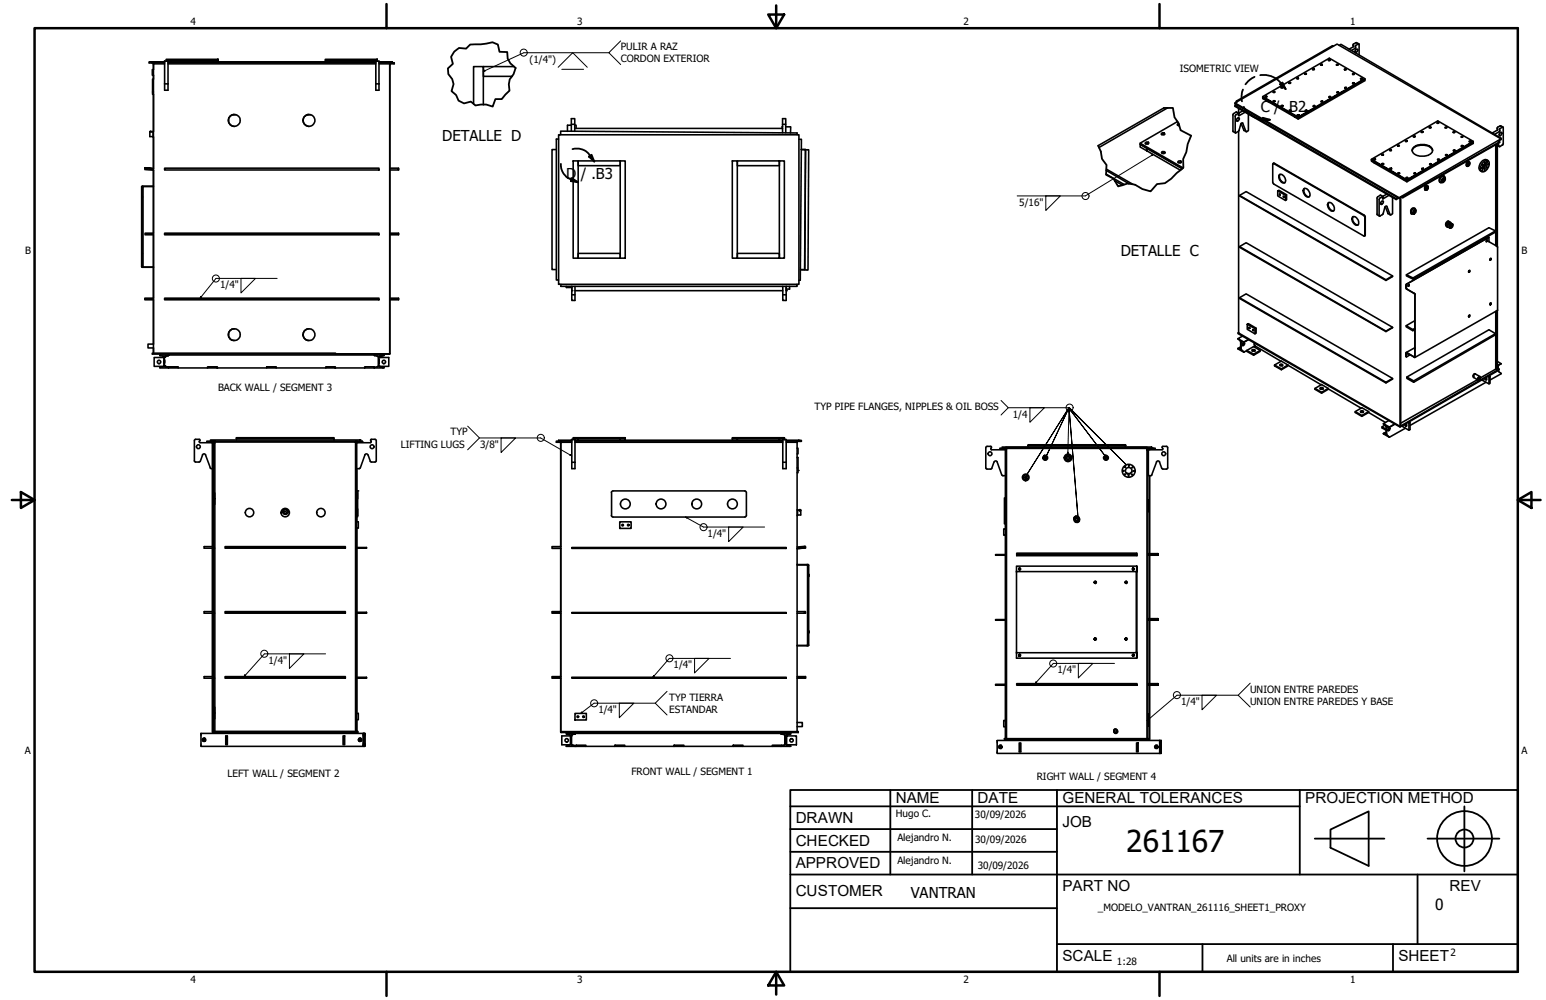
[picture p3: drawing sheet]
<svg xmlns="http://www.w3.org/2000/svg" width="432mm" height="279mm" viewBox="0 0 432 279" stroke-linecap="round" stroke-linejoin="round" font-family="sans-serif">
<defs><g id="words">
<text font-size="8.4" x="314.6" y="238.1">261167</text>
<g font-size="4.3">
<text x="250.2" y="224.2">NAME</text>
<text x="273" y="224.2">DATE</text>
<text x="296.7" y="224.3">GENERAL TOLERANCES</text>
<text x="364.6" y="224.3">PROJECTION METHOD</text>
<text x="222.2" y="229.9">DRAWN</text>
<text x="296.7" y="230.9">JOB</text>
<text x="222.2" y="236.3">CHECKED</text>
<text x="222.2" y="242.6">APPROVED</text>
<text x="222.2" y="250.3">CUSTOMER</text>
<text x="296.7" y="249">PART NO</text>
<text x="404.8" y="248.9">REV</text>
<text x="400.9" y="254.1">0</text>
<text x="296.7" y="268.4">SCALE</text>
<text x="390.6" y="268.4">SHEET</text>
</g>
<g font-size="4.2">
<text x="352.1" y="31.2">C / .B2</text>
<text x="123.5" y="39.3">DETALLE D</text>
<text x="158.1" y="50">D</text>
<text x="162.2" y="50">/ .B3</text>
<text x="313.1" y="71.4">DETALLE C</text>
<text x="254.4" y="250.8">VANTRAN</text>
</g>
<g font-size="2.8">
<text x="53.2" y="6.9">4</text>
<text x="161.2" y="6.9">3</text>
<text x="269.1" y="6.9">2</text>
<text x="377.1" y="6.9">1</text>
<text x="147.9" y="17.5">(1/4&quot;)</text>
<text x="173.4" y="14">PULIR A RAZ</text>
<text x="173.4" y="17.4">CORDON EXTERIOR</text>
<text x="329.5" y="20.1">ISOMETRIC VIEW</text>
<text x="284.7" y="57.5">5/16&quot;</text>
<text x="7" y="70.9">B</text>
<text x="424.9" y="70.9">B</text>
<text x="61.5" y="80.6">1/4&quot;</text>
<text x="60.9" y="109.3">BACK WALL / SEGMENT 3</text>
<text x="227.5" y="114.7">TYP PIPE FLANGES, NIPPLES &amp; OIL BOSS</text>
<text x="282.9" y="116.6">1/4</text>
<text x="112" y="125">LIFTING LUGS</text>
<text x="125.9" y="121.7">TYP</text>
<text x="134.1" y="125.1">3/8&quot;</text>
<text x="197.6" y="150">1/4&quot;</text>
<text x="75" y="185.4">1/4&quot;</text>
<text x="188.1" y="186.7">1/4&quot;</text>
<text x="295.3" y="188.1">1/4&quot;</text>
<text x="186.9" y="195.8">TYP TIERRA</text>
<text x="329.9" y="197">1/4&quot;</text>
<text x="349.2" y="193.5">UNION ENTRE PAREDES</text>
<text x="349.2" y="196.9">UNION ENTRE PAREDES Y BASE</text>
<text x="167.1" y="199.2">1/4&quot;</text>
<text x="186.9" y="199.1">ESTANDAR</text>
<text x="6.9" y="210.6">A</text>
<text x="424.9" y="210.6">A</text>
<text x="63.6" y="217.2">LEFT WALL / SEGMENT 2</text>
<text x="176.3" y="216.5">FRONT WALL / SEGMENT 1</text>
<text x="289.6" y="218.1">RIGHT WALL / SEGMENT 4</text>
<text x="250.2" y="228.3">Hugo C.</text>
<text x="272.3" y="228.4">30/09/2026</text>
<text x="250.6" y="234.9">Alejandro N.</text>
<text x="272.4" y="235.6">30/09/2026</text>
<text x="250.6" y="241.5">Alejandro N.</text>
<text x="273.1" y="242.8">30/09/2026</text>
<text x="306.6" y="254.4">_MODELO_VANTRAN_261116_SHEET1_PROXY</text>
<text x="312" y="269.7">1:28</text>
<text x="342.6" y="268.7">All units are in inches</text>
<text x="405.1" y="267.1">2</text>
<text x="53.2" y="274.6">4</text>
<text x="161.2" y="274.6">3</text>
<text x="269.1" y="274.6">2</text>
<text x="377.1" y="274.6">1</text>
</g>
</g></defs>
<!-- layer: Visible (ANSI) -->
<g fill="none" stroke="#000" stroke-width=".44">
<path d="M42.3 17.3h-.6v.3h1.2v1.8h-.4v1.6h.4M42.9 17.8v80.9M42.9 17.5v.3M42.9 17.5h3.1M42.9 17.8h3.1M46 17.1l-.1 .2h-3.6v.2h.6M46 17.1h.9v6.3M46 17.1v6.3M46.9 17.3h58.1M46.9 17.5h58.1M46.9 17.8h58.1M60.9 16.6h-14.5v.2h14.5v-.2v.2h-1.3v.5v-.5h-11.8v.5v-.5h-1.4v.3"/>
<path d="M60.9 16.8v.5v-.5M105.3 16.6h-14.4v.2h14.4v-.2v.5v-.3h-1.3v.5v-.5h-11.8v.5v-.5h-1.3v.5M105.9 17.3h3.6v.2v-.2M105.9 17.8h2.9M105.9 17.5h2.9v.3M108.8 17.8v81.1v-81.4h1.3v.3h-1.2M108.9 17.6h.1M110.1 17.5v.3M143.6 18.6h-8.6v2.7h8M366.6 19.4h.4M366.6 19.2h.4l.1 .2-.4 .1zM368.8 18l.3-.1 .2 .2-.4 .1z"/>
<path d="M368.9 18.2h.4M371 16.9h.5M372.4 12.9l-.2-.1-26.9 15.5M373.3 18l.5 .1-.5 .1zM373.3 18.2h.4M374 12.7l.5-.3 44.7 26.2M375.5 19.5h.4M375.5 19.3l.5 .1-.3 .2zM377.4 14.1l1.2-.6v-.8l.9-.4 .1 3.1M378.7 13.9a.34 .34 0 0 1 .5 0 .34 .34 0 0 1-.2 .5 .36 .36 0 0 1-.6 .2 .36 .36 0 0 1 .2-.6zM379.5 12.3l-.8-.4-.7 .5-.1 .7-1.1 .6M41.9 36.8h.3"/>
<path d="M41.9 36.8h.1M42.2 36.8h.1M42.6 25.7v.7h.3M42.7 36.8h-.9v1.4h.9M42.9 22.1h-.3v3.6h.3M42.9 36.7v1.6M46 23.4v1.8h.9v-1.8M46 23.4h.9M65 32.1h.8M65.5 32a1.65 1.65 0 0 0-1.7 1.7 1.65 1.65 0 0 0 1.7 1.6M85.9 32.1h.8M86.3 32a1.65 1.65 0 0 0-1.7 1.7 1.65 1.65 0 0 0 1.7 1.6"/>
<path d="M105 23.4v1.8h.9v-1.8M105 23.4v-6.3h.9v6.3M105 23.4h.9M132.3 29v-10.4h2.7v10.6M156 38.9h-.6v39.3h.6M156 37.7h67.1v41.7h-67.1zM156.6 37.7v-1.1l66 .5v.6M159.6 36.7v-3.6h.9v3.6M159.6 34.7h.9M159.6 35h-1.1v1.7M160.5 35h.4v.9M160.5 35.9h58.1"/>
<path d="M218.6 37.1v-4h.9v4M218.6 35.4l-.2 .5M218.6 34.7h.9M219.5 35.4h1.4l-.1 1.7M223.1 38.9h.7l-.3 39.4h-.4M319.8 39.9l.4-.2 .4 .1a.33 .33 0 0 1 .1 .4 .33 .33 0 0 1-.5 .1zM324.4 37.3l.3-.2a.36 .36 0 0 1 .5 0 .36 .36 0 0 1 0 .5 .36 .36 0 0 1-.5 .1l-.3-.2zM324.4 37.6h.8M325.1 30.2l-18.4 10.5M326.1 30.2l-19.1 11M328.9 34l-10.4 6v.3l11.7 6.8-9.8-5.6v.7l9.3 5.4M329.2 34.5l-.4 .4 .6 .2"/>
<path d="M329.3 34.9l-.4 .1M344.9 29.5l45.1 26M344.9 28.8l45.9 26.4M345.4 29.3l-.5 .2v.2l45.1 26.1 .6-.4M345.6 28.4l-.3-.1 .1 .2M345.6 33a.34 .34 0 0 1 .6 .1 .34 .34 0 0 1-.3 .5 .35 .35 0 0 1-.5 .2 .35 .35 0 0 1 0-.6zM345.9 30.3v1.3l1.2-.6M345.9 36.6v56.3M346 31.7l-.8-.4-.8 .6v4.8l.7 .4M346.6 34.5l.8 1.9 .6 .4M347.7 31.4l-1.6 .9h-.2l.1-.6-1 .6 .1 4.8 1-.6 .5-1.9 .2-.2h.3l.9 2.3 .1 .1 .6-.3v-4.6M352.7 27.2l.9 .5v.4l-.9-.5z"/>
<path d="M353.4 27.1h.4M353.6 27.7l8 4.7v.3l-8-4.6zM355.6 25.8h.4M355.6 25.7l.4-.1v.2h-.3zM355.7 28.4h.3M357.8 24.4l.1-.1a.21 .21 0 0 1 .3 0 .21 .21 0 0 1 0 .3 .21 .21 0 0 1-.3 0zM357.8 24.5h.4M357.9 29.7h.4M360 23.1l.5 .1-.5 .1zM360 23.2h.4M360.2 31h.4M361.6 32.4l1 .5v.4l-1-.6z"/>
<path d="M362.2 21.8a.23 .23 0 0 1 .4-.1 .23 .23 0 0 1 0 .4 .23 .23 0 0 1-.4-.1zM362.3 22h.3M362.3 32.1h.5v.2h-.3zM362.4 32.3h.4M364.4 20.7h.4M364.6 31h.4M366.8 29.7h.4M369 28.4h.4M371.2 27.1v-.1a.23 .23 0 0 1 .4-.1 .23 .23 0 0 1 0 .4 .23 .23 0 0 1-.4-.1zM371.2 27.2h.4M373.4 25.9h.4M375.6 24.6h.4"/>
<path d="M377.8 20.6h.3l.1 .2h-.4zM377.8 23.4h.4M377.8 20.8h.4M380 22.1h.4M380.1 21.8l.4 .2-.5 .1zM381.2 22.2v-.2l-9.9-5.7-18.6 10.7M381.2 22l-18.6 10.7v.2l18.6-10.7M381.2 22.2l-18.6 10.7-9.9-5.7v-.2l9.9 5.7M381.2 22.2v.3l-18.6 10.8M392.6 39.5h.3M392.6 39.3h.3l.1 .2-.4 .1zM394.8 38.2h.4"/>
<path d="M397 37h.4M397 36.8l.4 .1-.3 .1zM399.2 35.6l.3-.2 .2 .2-.4 .2zM399.2 35.7h.4M401.4 34.4h.4M403.6 35.6h.5l-.4 .2zM403.7 35.7h.4M405.9 37h.4M408.1 38.3h.4M408.1 38.2a.23 .23 0 0 1 .4-.2 .23 .23 0 0 1 0 .4 .23 .23 0 0 1-.4-.1zM410.3 39.4h.4l.1 .2h-.4zM410.4 39.6h.4"/>
<path d="M411.5 39.5l-18.6 10.7v.2l18.6-10.7v-.2l-9.9-5.7-18.6 10.7M417.4 37.5l1.4-.7v-.9l1-.4 .1 4.7-.2 .3-.9 .5-.4-.9M418.4 39.3l.4 .5-27 15.4M418.5 39.4l.7-.4v-.2l-45.8-26.5-28.5 16.5v.2l45.9 26.4M418.8 39.6l-27 15.4M419 37a.39 .39 0 0 1 .5 .3 .39 .39 0 0 1-.3 .5 .33 .33 0 0 1-.6 0 .33 .33 0 0 1 .2-.5zM419.1 38.7l.1 .1-28.4 16.4v.2l.7-.3 .3 .1v-.2l-.3-.1M419.8 35.5l-.7-.4-.8 .5v.7l-1.5 .8M39.7 54.7v.6zM39.8 54.7v.6zM40 52.1v22.5M40.5 46.9l2.4 .2-2.4-.2-.1 .5 2.5 .2"/>
<path d="M42.9 52.1h-3.2l.1 22.5M42.9 52l-3.3 .1v22.4l.2 .2M46 47h59.9v.5h-59.9zM108.9 47h2.4v.5h-2.4M111.3 47v.5M155.4 41.8h-1.2v33.5h1.2M160.1 45h1.4v27.1h-1.4zM161.5 45h11.7v1.3h-11.7zM173.2 45h1.4v27.1h-1.4zM204.5 45h1.4v27.1h-1.4zM205.9 45h11.8v1.3h-11.8zM217.7 45h1.4v27.1h-1.4z"/>
<path d="M225 41.8h.9l-.2 33.6-2.1-.1h1.2l.2-33.5h-1.2h1.2l-.3 33.5M308.9 48.6l5.1 3M309 47.2l7.4 4.3M309 47.6l6.3 3.7M311.3 50.5l2.2 1.3M318.5 40.3l1.9 1.2v.7l-1.9-1.1zM318.5 40l12 6.9M320 40.2h.7M324.4 42.5l.8-.1a.39 .39 0 0 1 0 .6 .39 .39 0 0 1-.6-.1zM324.5 42.8h.8M329 45.1a.44 .44 0 0 1 .6-.2 .44 .44 0 0 1 .2 .6h-.6l-.2-.1zM329.1 45.4h.8"/>
<path d="M346.2 54.6l40.9 23.6 1.8-1.1v.2l-1.8 1.1v-.2M355.5 45.7l25.5 14.6 .2 .3v5.2l-.3 .1-25.2-14.5-.2-.4zM355.6 45.7l.3-.1 25.2 14.5 .2 .4v5.3l-.2 .1M356.9 53.3l.3-.2 2.1 1.3-.3 .1zM356.9 53.3v1.4l2.1 1.3M357.3 48.8a1.33 1.33 0 0 1 1.7 1.4 .7 .7 0 0 1-.4 1 .7 .7 0 0 1-.9-.5 1.59 1.59 0 0 1-.4-1.9zM357.5 48.7a1.7 1.7 0 0 0 1.3 2.4M359.3 54.4v1.4l-.3 .2v-1.5M364 52.9a1.04 1.04 0 0 1 1.7 .8 .81 .81 0 0 1 .2 .8 .81 .81 0 0 1-.7 .6 1.96 1.96 0 0 1-1.2-2.2zM364.4 52.6a1.56 1.56 0 0 0 1.3 2.3M370.9 56.8a1.08 1.08 0 0 1 1.6 .7 .88 .88 0 0 1 .3 .9 .88 .88 0 0 1-.8 .6 1.82 1.82 0 0 1-1.1-2.2zM371.2 56.6a1.63 1.63 0 0 0 1.3 2.3"/>
<path d="M383 44.7l.9 .5v.4l-.9-.6zM383.7 44.6h.4M383.7 44.4h.4l.1 .2h-.4zM383.9 45.2l8.1 4.6v.4l-8.1-4.6zM385.7 56.5a.39 .39 0 0 1 .4-.4 .39 .39 0 0 1 .4 .4 .39 .39 0 0 1-.4 .4 .32 .32 0 0 1-.5 .1 .32 .32 0 0 1 .1-.5zM385.9 43.2l.1-.1a.21 .21 0 0 1 .3 0 .21 .21 0 0 1 0 .3 .21 .21 0 0 1-.3 0zM386 43.3h.3M386 45.9h.4M386.3 54.9l-.8-.4-.9 .7v4.7l.7 .4M386.9 57.7l.8 2 .6 .3M387.3 54.2l-1.1 .7M388 54.5l-1.7 1.1v-.7l-1 .6v4.9l1-.6 .5-1.9 .3-.3 .2 .1 .9 2.2 .2 .2 .5-.3v-4.7"/>
<path d="M388.2 47.1l.1-.1a.21 .21 0 0 1 .3 0 .21 .21 0 0 1 0 .3 .21 .21 0 0 1-.3-.1zM388.2 42h.4M388.2 41.8a.21 .21 0 0 1 .4 0 .21 .21 0 0 1 0 .3 .21 .21 0 0 1-.4 0zM388.2 47.2h.4M390.3 40.6l.5 .1-.4 .1zM390.4 55.2l-.4 .3v.3M390.4 40.8h.4M390.5 48.5h.4M390.5 48.3a.21 .21 0 0 1 .3-.1 .21 .21 0 0 1 0 .3 .21 .21 0 0 1-.3 0zM391 55.3v63.6M391.2 55.2v63.5M392.7 49.7l.2-.2 .3 .2-.4 .1z"/>
<path d="M392.7 49.8h.4M392.9 50.2l-9.9-5.7v.2l9.9 5.7-.9-.6v.4l.9 .6M392.9 50.4l18.6-10.7v.4l-18.6 10.7zM394.4 42.1a3.1 3.1 0 0 1 4-1.4 2.03 2.03 0 0 1 1.7 1.4M394.7 41.3a3.9 3.9 0 0 1 5.3 .2 1.69 1.69 0 0 1-1.9 2.1 2.85 2.85 0 0 1-3.7-1.6zM394.7 58.2h.1M394.8 58.2a.64 .64 0 0 0-.7 .9M394.8 58.8a.41 .41 0 0 1 .7-.1 .41 .41 0 0 1-.1 .7 .41 .41 0 0 1-.4 .4 .41 .41 0 0 1-.4-.4zM395 59a.22 .22 0 0 1 .2 .3 .22 .22 0 0 1-.4 .1zM395 48.5h.4M395.2 58.5l.2 .1a.52 .52 0 0 0-.6-.4 .52 .52 0 0 0-.5 .5 .54 .54 0 0 0-.2 .7 .54 .54 0 0 0 .6 .4l-.2-.2M395.2 58.2a.97 .97 0 0 0-1 .5 .97 .97 0 0 0 .1 1.1"/>
<path d="M397.1 47.2h.4M397.9 52.6h.1M398.3 51.9v.2M398.4 52.5a.32 .32 0 0 1 .5-.1 .32 .32 0 0 1-.1 .5 .29 .29 0 0 1-.5 .1 .29 .29 0 0 1 .1-.5zM398.5 51.9a.47 .47 0 0 0-.5 .2 .47 .47 0 0 0 0 .5M398.6 52.6v.2zM398.8 52a.7 .7 0 0 0-.7 .4 .7 .7 0 0 0 0 .7M398.9 52.4a.42 .42 0 0 0-.4-.4 .42 .42 0 0 0-.4 .5 .39 .39 0 0 0-.1 .5 .39 .39 0 0 0 .5 .1M399.3 45.8h.1a.23 .23 0 0 1 .3-.1 .23 .23 0 0 1 0 .4 .23 .23 0 0 1-.3-.1zM399.4 46h.3M401.6 44.7h.4M402.5 50.8l.3 .1"/>
<path d="M402.8 49.1l-.6 .4-.2 .7M402.9 49.8a.47 .47 0 0 1 .8-.1 .47 .47 0 0 1-.2 .8 .48 .48 0 0 1-.4 .5 .48 .48 0 0 1-.5-.5zM403 50l.2-.2a.4 .4 0 0 1 .2 .6 .4 .4 0 0 1-.6 .1zM403.3 49.5l.2 .1M403.4 49.2a1.18 1.18 0 0 0-1.3 1.7l.2 .1M403.5 49.7a.55 .55 0 0 0-.4-.6 .55 .55 0 0 0-.6 .4 .84 .84 0 0 0-.5 .8 .84 .84 0 0 0 .6 .8l.2-.1M403.8 43.4h.4M406 42.2h.3M406 42v-.1a.22 .22 0 0 1 .3 0 .22 .22 0 0 1 0 .3 .22 .22 0 0 1-.3 0zM408.1 40.8l.1-.1a.23 .23 0 0 1 .3-.1 .23 .23 0 0 1 0 .4 .23 .23 0 0 1-.3-.2zM408.2 40.9h.4M410 45.2v.1"/>
<path d="M410.1 45.7a.3 .3 0 0 1 .5 .1 .3 .3 0 0 1-.3 .4 .29 .29 0 0 1-.4-.1 .29 .29 0 0 1 .2-.4zM410.1 45.3h-.3l-.2 .5M410.1 46h.2zM410.4 45.3a.68 .68 0 0 0-.7 .3 .68 .68 0 0 0 .1 .8M410.5 45.7a.42 .42 0 0 0-.4-.5 .42 .42 0 0 0-.4 .6 .36 .36 0 0 0-.1 .5 .36 .36 0 0 0 .5 .1M413.7 46.9v.2zM414 47.5v.2zM414 45.9l.1 .1zM414.3 45.3a.86 .86 0 0 1 1-.5 .86 .86 0 0 1 .6 1 1.91 1.91 0 0 1-2.1 2.1 1.97 1.97 0 0 1 .5-2.6zM414.7 45.7a.56 .56 0 0 1 .7 .3 .56 .56 0 0 1-.2 .7 .57 .57 0 0 1-.5 .5 .57 .57 0 0 1-.6-.3v-.5zM414.7 47.4v.2zM414.7 45.2l.1 .1z"/>
<path d="M414.7 45.7l-.2 .5-.4 .5M414.9 45.6a1.26 1.26 0 0 1-.8 1.4M415 45.7l-.4 .8-.5 .4M415.4 46.7v.2zM415.4 45.2l.1-.1-.1 .2zM415.6 44.9l-.4-.3a2.04 2.04 0 0 0-1.8 3l.4 .3M415.6 45.8h.1v.2zM417.8 40.4v28.2M418 40.3v28.5M418.2 40.6l.6 .4M418.2 40.2v28.7M39.7 70.5v.6z"/>
<path d="M39.8 70.5v.6zM39.8 74.6h3.1M42.9 65.2h-2.4v.4h2.4M46 65.2h59.9v.4h-59.9zM108.9 65.2h2.4v.4h-2.4M111.3 65.2v.4M156.7 79.4v.6h65.9v-.6M161.5 70.8h11.7v1.3h-11.7zM205.9 70.8h11.8v1.3h-11.8zM346.2 68.9l40.9 23.6 1.8-1.1-1.8 1.1M377.8 60.6a1.5 1.5 0 0 1 1.6 2.1 1.01 1.01 0 0 1-1.6-.7l-.2-.5zM378 60.5a1.63 1.63 0 0 0 1.3 2.3"/>
<path d="M388.9 77.1l-40.9-23.6-1.8 1.1 40.9 23.8M392.7 79.4l.1 1.2 2.3 1.4 .1 .2v17.7l-2.3-1.3-.2 1.1 .2-1.2 2.3 1.3v-17.6l-2.4-1.4zM392.8 76.8l1.9 .9v.3l-1.9-.9zM392.8 76.8l23.1-13.2 1.8 .9-23 13.2M393.5 79.5l-.2 .4M404.5 61.8l.1 .1M404.7 62.6l.2 .2zM404.7 62.6v.1M404.7 62a.71 .71 0 0 0-.8 .1 .71 .71 0 0 0-.1 .8l.1 .1M404.8 62a.89 .89 0 0 0-.7 1.3l.3 .2M404.8 62l.3 .2M404.8 62.7h.1"/>
<path d="M404.9 62.6l.1 .3h-.3M405.2 62.9a.33 .33 0 0 1 .5 .2 .33 .33 0 0 1-.3 .4h-.3zM405.2 62.7a.41 .41 0 0 1 .6 0 .41 .41 0 0 1-.1 .7 .45 .45 0 0 1-.7 .4 .45 .45 0 0 1 0-.8zM405.3 62.4a.59 .59 0 0 0-.7-.2 .59 .59 0 0 0-.4 .7v.4l.4 .2M405.7 62.6l-.6-.4a.78 .78 0 0 0-.7 1.2l.6 .4M410.5 75.6l-.3 .4M415.4 67.1l-.3 .4M415.8 66.3l.1 1.2 2.4 1.5-.1 17.7M415.9 66.3l-23.2 13.1M416.2 72.3a.22 .22 0 0 1 .3 0 .22 .22 0 0 1-.1 .3 .22 .22 0 0 1-.3 0zM416.4 72.2l-.3 .4M417.7 64.5v.3l-23 13.2"/>
<path d="M42.9 96.1h-1.6v1.1h1.6M42.9 83.3h-2.5v.5h2.5M45.8 99.9h-2.7v2.5h2.6M45.9 99.8v2.4M46 83.3h59.9v.5h-59.9zM47.1 99.3l-1 .2-.2 .3M47.1 99.2v.1M47.1 99.3l-.9 .2-.2 .3M47.1 99.2h-2.5l.1 .2 .9 .1 .2 .3v2.4l-.3 .3-.8 .1-.1 .2 2.5-.1M65.5 91.9a1.62 1.62 0 0 0-1.7 1.6 1.62 1.62 0 0 0 1.7 1.6M86.3 91.9a1.62 1.62 0 0 0-1.7 1.6 1.62 1.62 0 0 0 1.7 1.6M93.7 98.7h-51.2v.2h66.2"/>
<path d="M93.7 98.9h15.1M104.5 99.3l1.2 .4v2.6l-1.1 .3-.1 .2h2.4M104.5 99.2l-57.4 .1M105.9 99.9h2.7v2.5h-2.6M106.9 99.3l-1 .4v2.6l1.4 .5v-.2l-1.1-.2M106.9 99.2v.1M107.3 99.2l-2.8 .1M107.3 99.3l-1 .2-.1 .4M107.3 99.2v.1M108.7 98.9h.1M108.9 83.3h2.4v.5h-2.4M111.3 83.3v.5"/>
<path d="M158.2 80v.3h1.5M159.7 82.4h.9M160.6 80v3.9h-.9v-3.9v1.2M160.6 81.2h58M218.6 80v3.9h1v-3.9v1.2M218.6 82.4h1M220.5 80v.8h-.9M345.8 94.6l.7 .8v2.1l-.7-.2M345.8 93l45.2 26.1M346 92.9l-.2 .3 45.2 26.1v-.2l27.7-16M346.2 83.2l40.9 23.6 1.8-1.1v.2l-1.8 1.1v-.2M346.5 96.9l-.7 .4"/>
<path d="M347 93.9l-1.2 .7 1.6 1M347.2 95.9a.34 .34 0 0 1 .4 .2 .34 .34 0 0 1-.3 .4h-.3zM347.4 95.8v.4l-.4 .3M347.4 95.6l-.8-.1v2.1l.8 .8-1.6-.9v-.2M347.4 95.6l1.3-.7zM348.4 90.6l.3-.2 2.1 1.3-.3 .1zM348.4 90.6v1.4l2.1 1.3M348.8 91.4l.2 .1v.3zM349.7 97.8a.51 .51 0 0 1 .8 .2 .47 .47 0 0 1-.5 .1 .47 .47 0 0 1-.3-.3zM349.8 98h.7M350.1 96.8l1.9 1.1v.3l-1.9 1.1M350.1 96.8l-2.7 1.6"/>
<path d="M350.3 95.8l.2 .8M350.5 96.6l-.4 .2M350.5 96.6l7.3 4.4M350.8 91.7v1.4l-.3 .2v-1.5M352 97.9l-1.9 1v.4l-1.9-1.1v-.3l1.9 1M388.9 91.4l-40.9-23.6-1.8 1.1v.2l40.9 23.5M392.7 91v.3l1.9 1.1 .6-.3M393.3 98.8l.1 .1M393.4 98.9h-.1M393.8 99.1l-1 .7M395.2 89.6l-2.5 1.4 1.9 1.1v.3M395.2 91.8l-.6 .3"/>
<path d="M395.2 97.2l-2.5 1.3M410.4 88a.23 .23 0 0 1 .1 .4 .23 .23 0 0 1-.4-.1zM410.5 88l-.3 .5M416.4 84.6v.4l-.3 .1M417.7 93.2v.3l-22.9 13.3M417.8 87v16.1l-4.4 2.5M418 86.9v16.4M418.2 86.7v16.4M418.2 86.7l-23 13.2M45.9 100.5v1zM45.9 102.2l.1 .2 1.1 .3M46 102.2l.2 .3 .9 .2"/>
<path d="M47.1 102.5h2.7v.3h-2.7zM49.8 102.8h8.2M58 102.5h2.7v.3h-2.7zM60.7 102.8h13.8M74.5 102.5h2.7v.3h-2.7zM77.2 102.8h13.8M91 102.5h2.7v.3h-2.7zM93.7 102.8h10.8M104.6 102.7v-.2h-2.7v.3M105.9 100.5v1zM356 102l1.9-1.1 1.8 1.1v.2l-1.8 1.1M357.4 101.9a.37 .37 0 0 1 .5-.2 .37 .37 0 0 1 .2 .5h-.4z"/>
<path d="M357.5 102.1h.7M357.9 103.1l-1.9-1.1v.2l1.9 1.1v-.2l1.8-1.1 9.3 5.5M367.3 108.5l1.8-1.1 1.9 1.1v.3l-1.9 1.1M368.7 108.6h.8M368.7 108.3h.1a.39 .39 0 0 1 .5-.1 .39 .39 0 0 1 .2 .4 .44 .44 0 0 1-.5 .2 .44 .44 0 0 1-.3-.5zM371 108.5l-1.9 1.1v.3l-1.8-1.1v-.3l1.8 1.1M371 108.6l9.2 5.4M378.5 115l1.9-1.1 1.9 1.1v.3l-1.9 1M380 114.9a.48 .48 0 0 1 .5-.2 .48 .48 0 0 1 .3 .4 .48 .48 0 0 1-.5 .2 .48 .48 0 0 1-.3-.4zM380 115.1h.7M382.3 115l-1.9 1.1v.2l-1.9-1v-.3l1.9 1.1M382.3 115.3l4.7 2.7"/>
<path d="M386 119.3l1.2 .7M386.4 118.4l.8 .8v2.1l-.8-.1 1.6 1M386.8 118.8l-.8 .5v.3l1.2 .6M387.9 119.6a.35 .35 0 0 1 .3 .4 .35 .35 0 0 1-.3 .3h-.3zM387.9 117.5l-1.5 .9 1.6 .9M388 119.4l-.7-.1v2.1l.7 .8M388 119.6v.5l-.3 .2M388 119.3v.1M388.9 105.7l-40.9-23.6-1.8 1.1v.2l40.9 23.6M389.6 118.4l-1.6 .9M389.6 118.5l-1.6 .9M392.6 119.6l-4.6 2.6"/>
<path d="M392.6 118.4l.3 .4M392.7 118.4a.35 .35 0 0 1 .3 .5 .35 .35 0 0 1-.5 .2 .35 .35 0 0 1-.2-.5M392.9 105.3l1.9 1.1v.4l-1.9-1.1zM392.9 105.3l23-13.2 1.8 1.1-22.9 13.2M393.5 118.2v2M393.6 117.9l.2 .1-.3 .2-.2-.2M393.8 118v2l-.3 .2-1.8-1.1v-.2M411.9 104.5h.1M412.1 104.5a.46 .46 0 0 0-.6 .1 .46 .46 0 0 0 0 .6M412.6 106.1l-21.4 12.1M413 105.3a.36 .36 0 0 1 .6 .2 .36 .36 0 0 1-.3 .5 .37 .37 0 0 1-.6 .2 .37 .37 0 0 1 .1-.7zM413 105.4l.1-.1a.38 .38 0 0 1 .3 .6 .38 .38 0 0 1-.6 .1z"/>
<path d="M413.4 105.2l-1.3-.7a.64 .64 0 0 0-.5 1l1.2 .7M414 106v.2l1.9 1.1M415 105.5l.2 .4M415 105.5a.32 .32 0 0 1 .3 .4 .32 .32 0 0 1-.5 .1l-.1-.3M415 106.8l-21.2 12.1M415.9 105l.3 .2h-.6M416.2 105.2v1.9l-.3 .2v-2M418.2 102.9l.5 .2v.3l-27.7 15.9M418.2 101l1 .6M418.5 103.5l.7 1-3 1.7M418.5 102.1v.9M419.2 101.6l-1 .6"/>
<path d="M54.6 122.7l1.2 .1v.3M54.6 129.1h1M54.6 122.7l-.3 .4v5.7l.3 .3M55.7 123.3l.1 .3M55.8 123.1l-.1 .2M55.9 123.7h3.4M57.4 127.1l1.3 3.6 .3 .2M57.4 127.1l-.2-.3-.6 .2-.7 1.9-.3 .2M58.8 123.3h-1v.2h1.3l.2 .2v80.9h.3v-80.9l-.5-.4M59.1 130.9h.2M59.5 123.3l.5 .2v80.8M59.6 123.7v7.2"/>
<path d="M59.8 137.7v3.3zM59.9 137.7v3.3zM60 123.3v.2l39.3 .1M60 123.3h39.3v.2M66 122.9v-.4h27.3v-.2h-27.3v.2h27.3v.4M99.3 123.3h1.2v-.4v.4h.7v.2h-1.4M99.3 123.6v81h.3v-81M99.4 123.3v.1zM99.6 123.6l3.9 .1M99.7 123.3l-.4 .4M99.7 123.6l-.1 .1M99.9 137.6v1.8"/>
<path d="M100.3 130.9h-.7v6.3h.3v7.2h-.3v1.4h.5v1.8h-.5v5.4h2.8v.2h-2.8v17.9h2.8v.2h-2.8v17.9h2.8v.3h-2.8v9.8h.5v1.8h-.5v3.2h.3M100.5 122.9h-41.7v.4h1.2M101.2 123.3v.2M101.9 127.1l-1.3 3.6-.3 .2M103.5 123.1l.2 .2M103.7 123.3l-.2 .3M103.7 122.7l1.2 .1 .2 .3-.1 5.8-1.4 .2-.9-2.1-.6-.2-.2 .3M103.7 122.7l-.2 .4M156 123.3h-.6v.3h4.3M156 123.3h3.7M156.6 123.3h.1M156.7 123.3v81.4h66.2"/>
<path d="M156.7 123.6l-.1 29.1M159.7 129.2v1.7h.9v-1.7M159.7 122.8h.9v6.4M159.7 122.8v6.4M159.7 122.8l-.1 .2M159.7 129.2h.9M159.7 123h-3.7v.3M160.6 123.6h58M160.6 123.3h58M160.6 123h58M170.8 137.7v6.3M171.2 137.2l-.4 .4"/>
<path d="M171.3 137.2h36.7l.5 .4M174.6 122.3v.3v-.3h-14.5v.3h14.5v.4v-.4h-1.4v.4v-.4h-11.7v.4v-.4h-1.4v.2M208.5 137.7v6.3M218.6 129.2v1.7h1v-1.7M218.6 129.2v-6.4h1v6.4M218.6 129.2h1M219.1 122.3v.3v-.3h-14.6v.3h14.6v.2v-.2h-1.4v.4v-.4h-11.8v.4v-.4h-1.4v.4M219.6 123.3h3v.3M219.6 123.6h3M219.6 123h3.5M222.6 130.7h.3v1.4h-.3M222.6 125.2h.3v1.6h-.3"/>
<path d="M222.6 123.6v80.8M222.6 127.8h.3v2.9M223.1 123.1v.2h-.5M223.1 123.1h.4v.2h-.9M223.5 123.1h.3v.2h-.3M275.3 125.1v5.6l.4 .4M275.7 124.7l-.4 .4M275.7 124.7h1.1l.1 .4M275.7 131.1h1M276.7 131.1l.3-.3 .6-1.7 .3-.3h.4l.2 .3 1.3 3.6 .3 .2M276.8 125.3l.2 .4h3.8M276.9 125.1l-.2 .2"/>
<path d="M279.9 125.2h-.6v.3h1.4M280.1 132.9h.7M280.7 125.5l.1 80.9M280.8 139.1h-.3v7.3h.3M281 125.3h39.4M281 125.3v.1M281 125.3v-.3h39.4v.3M281 125.4l-.3-.2 .4 .4v80.8M287.1 124.9v-.4h27.3v-.2h-27.3v.2h27.3v.4M291.8 127.3l-.3 .1 .4-.1M291.8 128h.2M297.8 128h.9"/>
<path d="M308.8 128h.2M308.9 127.3l-.4 .1 .4-.1M316.2 131.6a1.05 1.05 0 0 1-1.6 .5l.6 .2M320.4 125.5v-.3h1.8v.3h-1.3l-.3 .3v80.6M320.4 125.3v.2M320.4 125.5v80.9M320.4 125.2v.3M320.8 139.7v3.2zM320.9 125.2l-.5 .6M320.9 139.7v3.2zM321.1 132.9v21.8M321.4 125.5l-.3 .2"/>
<path d="M321.6 124.9v.3zM321.6 124.9h-41.7v.3h1.1M322.2 125.2h.4v.3h-.4M324.6 125.1l.1 .2M324.8 125.3l-.2 .4h-3.9v7.2h.8l.2-.2M324.8 124.7l-.2 .4M324.8 124.7h1l.3 .4M326.1 125.1v5.8l-.3 .2-1.2-.1-.8-2.1-.6-.1-1.5 3.9M387.2 120.7l-.8 .4M59.3 152.7h-2.3v.5h2.3M59.6 152.7v.5M62.9 152.7h33.6v.5h-33.6z"/>
<path d="M79 142.7a.79 .79 0 0 1 .9-.2 .79 .79 0 0 1 .5 .6M79.8 142.2a.73 .73 0 0 0-.8 .8 .73 .73 0 0 0 .8 .7M80 142.5l.1-.1 .2 .3M99.9 142.2v1.8M102.4 153v.2M156.6 153.2v17.7M156.7 152.7h-2.5v.5h2.5M159.7 153h59.9v.2h-59.9zM170.8 144l.4 .5M173.1 145.8h3.2v1.8h-3.2zM208.5 144l-.5 .5h-36.7M222.6 157.7l3.3 .2v22.4l-3.3 .1"/>
<path d="M222.6 157.9h3v22.4h-3M222.6 142.4v1.6M222.8 142.6h.5M223.3 142.5v.2h.3v-.2M223.3 142.4l.2 .2zM223.4 142.4l.1 .2M223.4 142.5l-.1 .1M223.6 142.6v1.3h-.8M224.7 152.7h.3v.4l-2.4 .2 2.2-.2-.1-.4-2.1 .1M224.8 153.1h.2M225.4 157.7l.3 .2v22.3l-.3 .2M280.8 147.8h-.4v1.7h.4"/>
<path d="M280.8 154.9h-2.7v.2h2.7M283.9 159.7v22.7M283.9 159.7l33.6-.1-.1 .3v-.2M284 155h33.5M284.8 158.8a.26 .26 0 0 1 .2 .4 .26 .26 0 0 1-.5 0 .26 .26 0 0 1 .2-.4l-.2 .2 .3 .3M300.1 144.5l.3-.2 .1 .2-.3 .2zM300.4 144.5a.79 .79 0 0 1 1.2 .7 .79 .79 0 0 1-1.1 .7 .79 .79 0 0 1-.3-1.2M300.7 144.2l-.7 .4v.5a.73 .73 0 0 1 .5-.9 .73 .73 0 0 1 .9 .5M316.5 158.8a.26 .26 0 0 1 .2 .4 .26 .26 0 0 1-.4 0 .26 .26 0 0 1 .2-.4l-.2 .2 .2 .3M317.5 154.6l.1 .7h-33.6v-.7h33.5l.1 .7M317.5 158.2h-33.6v1.5M317.5 158.2v1.4z"/>
<path d="M321.1 155.1v17.7M323.4 154.7h-2.7v.4h2.7v-.4v.4M59.3 170.9h-2.3v.4h2.3M59.6 170.9v.4M62.9 170.9h33.6v.4h-33.6zM102.4 171.1v.2M156.6 171.3v17.7M156.7 170.9h-2.5v.4h2.5M159.7 171.1h59.9v.2h-59.9zM222.6 170.9h2.4v.4h-.3M224.7 170.9v.4h-2.1M225.8 176.3v.5z"/>
<path d="M225.8 160.5v.5zM225.9 176.3v.5zM225.9 160.5v.5zM280.8 173.1h-2.7v.2h2.7M305.9 178.2a.29 .29 0 0 0-.2 .5 .29 .29 0 0 0 .5 0 .29 .29 0 0 0-.2-.5l-.4 .3 .3 .3M305.9 162.4a.29 .29 0 0 0-.2 .5 .29 .29 0 0 0 .5 0 .29 .29 0 0 0-.2-.5l-.4 .2 .3 .4M314.6 178.2a.27 .27 0 0 0-.3 .4 .27 .27 0 0 0 .4 .2 .27 .27 0 0 0 0-.5 .27 .27 0 0 0-.4 .2 .27 .27 0 0 0 .3 .3M314.6 162.4a.29 .29 0 0 0-.2 .5 .29 .29 0 0 0 .5 0 .29 .29 0 0 0-.3-.5l-.3 .2 .3 .4M321.1 173.3v17.7M323.4 172.8h-2.7v.5h2.7v-.5v.5M59.3 189h-2.3v.5h2.3M59.6 189v.5"/>
<path d="M59.8 197.5v3.4zM59.9 197.5v3.4zM62.9 189h33.6v.5h-33.6zM102.4 189.2v.3M156.6 189.5l.1 15.1M156.7 189h-2.5v.5h2.5M159.7 189.2h59.9v.3h-59.9zM160.6 199.3h3.2v1.9h-3.2zM222.6 189h2.4v.5h-2.4M225 189v.5M280.8 191.2h-2.7v.3h2.7M283.9 182.4l33.6 .1-.1-.3v.2"/>
<path d="M283.9 182.4v1.5h33.6v-1.4v1.4M284 191h33.6v.5h-33.6zM284.8 182.8a.26 .26 0 0 0-.2 .4 .26 .26 0 0 0 .4 0 .26 .26 0 0 0-.1-.4l-.4 .2 .3 .3M316.5 182.8a.26 .26 0 0 0-.1 .4 .26 .26 0 0 0 .4 0 .26 .26 0 0 0-.2-.4l-.3 .2 .2 .3M317.4 182.2v-22.3v22.3M320.8 199.5v3.3zM320.9 199.5v3.3zM321.1 191.5l-.1 15.1M323.4 191h-2.7v.5h2.7v-.5v.5M56.1 205h.1M57 206.2a.44 .44 0 0 0-.4 .5 .44 .44 0 0 0 .4 .4M57.1 206.3l-.1 .5 .2 .3-.2-.3z"/>
<path d="M59.6 204.3h39.7M63.1 205.6h.4v2.5h-.4zM95.8 205.6h.5v2.5h-.5zM99.9 204.3v.4l-40.5-.1M99.9 204.3v.4M100.6 206.2a.44 .44 0 0 0-.5 .5 .44 .44 0 0 0 .5 .4M100.6 206.4l-.1 .4 .3 .3-.3-.3 .3-.5zM101.5 205l-45.4-.1v3.6l45.4-.1M101.5 205h.1M101.9 205h.1M101.9 204.9v.1M101.9 205v.2"/>
<path d="M101.9 205.2v-.3h-.4v3.5M101.9 208.2v.3l-.4-.1M101.9 205.2v3M101.9 208.2v.3M156.7 204.6h.1M156.7 204.4h66.2M159.3 205.6h-2.4v2.5h2.4M159.5 206.2v1zM159.5 205.5v2.5l1.1 .3v.2M159.5 205.6l.1 2.5 1 .2 .1 .2M160.6 204.9h-2.4v.2l.9 .1 .2 .3v2.5l-.2 .2-.9 .1v.2h2.5M160.7 204.9l-.1 .2-1 .1-.1 .3"/>
<path d="M160.7 208.5h.2M160.9 208.2h2.7v.3h-2.7zM163.6 208.5h8.2M171.8 208.2h2.7v.3h-2.7zM174.5 208.5h13.8M188.3 208.2h2.7v.3h-2.7zM191 208.5h13.8M204.8 208.2h2.7v.3h-2.7zM207.5 208.5h10.6M218.1 204.9h-57.4l-.1 .2-.9 .1-.2 .3M218.4 208.3l-2.7-.1v.3M219.4 206.2v1z"/>
<path d="M219.7 205.6h2.7v2.5h-2.7zM219.7 205.6l.2-.4 .9-.1 .1-.2-1.5 .5v2.6l1.4 .3 .1 .2h-2.8M219.8 208.1l.2 .1M220.4 208.3l.1 .2M220.5 204.9h-2.4v.2l1 .1 .1 .2v2.6l-1.1 .3v.2M222.6 201.9h1.5v1.1h-1.5M222.9 204.4v.3v-.3M279.5 208.4l.2-.1-.3 .2 .3 .6-.3-.3zM279.5 208.2a.44 .44 0 0 0-.5 .5 .44 .44 0 0 0 .5 .4M280.5 206.4h40.5v.2h-40.5zM280.8 201.3h-.4v1.8h.4M284.7 207.6h.4v2.5h-.4z"/>
<path d="M311.6 203.7l-.3 .1-.2 .4 .3-.5 .6 .2M312 204.2l-.3 .4-.5-.3 .4 .3M317.4 207.6h.5v2.5h-.5zM323 208.2a.44 .44 0 0 0-.5 .5 .44 .44 0 0 0 .5 .4M323 208.4l.2-.1-.2 .2 .2 .6-.2-.2zM323.9 206.9h-45.4v3.6h45.8M323.9 206.9h.4M323.9 206.9v3.5M324.3 206.9v3.5M324.3 206.9h.1"/>
<circle cx="371.2" cy="16.8" r=".2"/>
<circle cx="65.5" cy="33.6" r="1.65"/>
<circle cx="86.3" cy="33.6" r="1.67"/>
<circle cx="353.6" cy="27" r=".16"/>
<circle cx="355.9" cy="28.2" r=".2"/>
<circle cx="358.1" cy="29.5" r=".2"/>
<circle cx="360.3" cy="30.9" r=".18"/>
<circle cx="364.6" cy="20.6" r=".2"/>
<circle cx="364.8" cy="30.9" r=".21"/>
<circle cx="367" cy="29.6" r=".2"/>
<circle cx="369.2" cy="28.3" r=".2"/>
<circle cx="373.6" cy="25.8" r=".2"/>
<circle cx="375.8" cy="24.5" r=".19"/>
<circle cx="378" cy="23.2" r=".22"/>
<circle cx="395" cy="38.1" r=".2"/>
<circle cx="401.6" cy="34.3" r=".2"/>
<circle cx="406.1" cy="36.9" r=".22"/>
<circle cx="357.5" cy="54.3" r=".15"/>
<circle cx="358.5" cy="55" r=".13"/>
<circle cx="386.2" cy="45.8" r=".23"/>
<circle cx="395.1" cy="48.4" r=".2"/>
<circle cx="397.3" cy="47.1" r=".2"/>
<circle cx="401.8" cy="44.6" r=".2"/>
<circle cx="403.9" cy="43.3" r=".21"/>
<circle cx="393.4" cy="79.8" r=".19"/>
<circle cx="404.8" cy="62.7" r=".14"/>
<circle cx="410.4" cy="75.8" r=".21"/>
<circle cx="415.2" cy="67.3" r=".21"/>
<circle cx="65.5" cy="93.5" r="1.65"/>
<circle cx="86.3" cy="93.5" r="1.67"/>
<circle cx="350" cy="92.3" r=".13"/>
<circle cx="416.3" cy="84.9" r=".23"/>
<circle cx="44.4" cy="101.1" r=".48"/>
<circle cx="107.2" cy="101.1" r=".48"/>
<circle cx="55.4" cy="124.8" r=".54"/>
<circle cx="103.9" cy="124.8" r=".54"/>
<circle cx="276.5" cy="126.8" r=".54"/>
<circle cx="286.5" cy="133.4" r=".29"/>
<circle cx="286.5" cy="133.4" r=".67"/>
<circle cx="286.5" cy="133.4" r=".92"/>
<circle cx="291.9" cy="127.9" r=".1"/>
<circle cx="291.9" cy="127.9" r=".67"/>
<circle cx="291.9" cy="127.9" r=".48"/>
<circle cx="298.3" cy="127.9" r=".79"/>
<circle cx="298.3" cy="127.9" r=".48"/>
<circle cx="298.3" cy="127.9" r="1.05"/>
<circle cx="308.9" cy="127.9" r=".1"/>
<circle cx="308.9" cy="127.9" r=".67"/>
<circle cx="308.9" cy="127.9" r=".48"/>
<circle cx="313.8" cy="131.5" r=".1"/>
<circle cx="314.2" cy="132.6" r=".1"/>
<circle cx="314.3" cy="130.5" r=".1"/>
<circle cx="315.2" cy="131.5" r="1.81"/>
<circle cx="315.2" cy="133" r=".1"/>
<circle cx="315.2" cy="131.5" r=".92"/>
<circle cx="315.3" cy="130.1" r=".1"/>
<circle cx="316.3" cy="132.6" r=".1"/>
<circle cx="316.3" cy="130.6" r=".1"/>
<circle cx="316.7" cy="131.6" r=".1"/>
<circle cx="325" cy="126.8" r=".54"/>
<circle cx="69.7" cy="143.2" r="1.17"/>
<circle cx="79.7" cy="143.2" r=".35"/>
<circle cx="79.7" cy="143.2" r="1.17"/>
<circle cx="79.7" cy="143" r=".74"/>
<circle cx="89.6" cy="143.2" r="1.17"/>
<circle cx="173.9" cy="146.7" r=".22"/>
<circle cx="174.7" cy="140.8" r="1.37"/>
<circle cx="175.5" cy="146.7" r=".22"/>
<circle cx="184.6" cy="140.8" r="1.37"/>
<circle cx="194.6" cy="140.8" r="1.37"/>
<circle cx="204.6" cy="140.8" r="1.37"/>
<circle cx="223.4" cy="142.5" r=".16"/>
<circle cx="300.8" cy="145.2" r=".67"/>
<circle cx="300.8" cy="145.2" r=".48"/>
<circle cx="300.8" cy="145.2" r=".35"/>
<circle cx="57" cy="206.7" r=".45"/>
<circle cx="100.6" cy="206.7" r=".43"/>
<circle cx="158.3" cy="206.9" r=".48"/>
<circle cx="161.4" cy="200.2" r=".22"/>
<circle cx="163" cy="200.2" r=".22"/>
<circle cx="221.1" cy="206.9" r=".48"/>
<circle cx="279.5" cy="208.7" r=".45"/>
<circle cx="311.6" cy="204.4" r=".48"/>
<circle cx="311.6" cy="204.4" r=".54"/>
<circle cx="323" cy="208.7" r=".45"/>
</g>
<g fill="#000">
<circle cx="403.9" cy="62.9" r=".22"/>
<circle cx="46" cy="99.8" r=".22"/>
<circle cx="159.7" cy="81.2" r=".22"/>
<circle cx="219.6" cy="81.2" r=".22"/>
<circle cx="46" cy="102.2" r=".22"/>
<circle cx="411.5" cy="105.1" r=".22"/>
<circle cx="419.2" cy="101.7" r=".22"/>
<circle cx="99.6" cy="123.6" r=".22"/>
<circle cx="99.9" cy="137.2" r=".22"/>
<circle cx="100.5" cy="122.9" r=".22"/>
<circle cx="100.5" cy="123.3" r=".22"/>
<circle cx="101.2" cy="123.5" r=".22"/>
<circle cx="156.6" cy="123.3" r=".22"/>
<circle cx="222.9" cy="131.4" r=".22"/>
<circle cx="321.6" cy="125.2" r=".22"/>
<circle cx="59.7" cy="153.2" r=".22"/>
<circle cx="99.6" cy="144.1" r=".22"/>
<circle cx="59.7" cy="171.3" r=".22"/>
<circle cx="59.7" cy="189.5" r=".22"/>
<circle cx="99.6" cy="204.6" r=".22"/>
<circle cx="101.5" cy="204.9" r=".22"/>
<circle cx="159.5" cy="205.5" r=".22"/>
</g>
<!-- layer: Break Line (ANSI)-1 -->
<path d="M126.9 14.4l1.3-1 2 .2 1.1-1.2a20.5 20.5 0 0 0 6.2-.6l1.6 .6 .4 2.1h2.2a4.6 4.6 0 0 0 2.3 4.5l-.6 1.7a4.1 4.1 0 0 0-1.1 4.6l-2.2 2.4h-1.7l-.8 2.1a7.5 7.5 0 0 0-4.8-.3l-1.3-1.1-1.9 .5-1.5-.8-.7-1.6-1.3-1 .6-2-.4-1.4-1.1-1.4-.1-1.6 1.4-1.3-.5-1.9zM325.1 30.2h2.5l.4 2.6 1.2 1.7 .6 1.9 2.9 1.5-1 2.4-.4 2.2-.8 1.9v2.5l-1.8 1.4-1.5 1.6-1.8 1.3-2.2 .2-1.8 2.1-2.3-.7a4.9 4.9 0 0 0-5.6-1l-1.2 .3-1.3-2.2-2.1-1.1 .2-2.7-1.3-1.7-.3-2-.8-1.7" fill="none" stroke="#000" stroke-width=".51"/>
<!-- layer: Contorno de detalle (ANSI) -->
<path d="M347.2 25l-.4 1.7 .1 1.6M347.4 29.8a6.1 6.1 0 0 0 5.3 3.5l2 .2M350.4 21.5l-1.4 .9-1.1 1.2M352 21a6 6 0 0 1 5.8 2.3l1.3 1.6M352.7 32.9l2 .6-2.1 .3zM357.5 23.6l.7-.5 .9 1.8zM156.7 45.8a4.5 4.5 0 0 0 2.9 4.4l1.9 .7M159.7 49.8l1.8 1.1-2.1-.3zM159.9 41.7a4.5 4.5 0 0 1 4.9 1.8l1.2 1.6M164.5 43.8l.7-.6 .8 1.9z" fill="none" stroke="#000" stroke-width=".51"/>
<path d="M352.7 32.9l2 .6-2.1 .3zM357.5 23.6l.7-.5 .9 1.8zM159.7 49.8l1.8 1.1-2.1-.3zM164.5 43.8l.7-.6 .8 1.9z" fill="#000"/>
<!-- layer: Borde (ANSI) -->
<g fill="none" stroke="#000" stroke-width=".7">
<path d="M9.7 7.9h414.2v263.6h-414.2zM107.9 1.1v6.8M214.6 4.1h4.4l-2.2 3.8zM216.8 1.5v6.4M323.8 1.1v6.8M3.3 139.7h6.4M5.8 137.5l3.9 2.2-3.9 2.2zM423.9 139.7l3.8-2.2v4.4zM423.9 139.7h6.4M107.9 271.5v6.8M216.8 271.5l2.2 3.8h-4.4zM216.8 271.5v6.4"/>
<path d="M323.8 271.5v6.8"/>
</g>
<!-- layer: Title (ANSI)-1 -->
<g fill="none" stroke="#000" stroke-width=".51">
<path d="M220.7 220.7h203.2v50.8h-203.2zM220.7 225.3h142.3M220.7 231.6h74.5M220.7 238h74.5M248.7 220.7v23.6M271.5 220.7v23.6M295.2 220.7v50.8M363 220.7v23.6M367.2 234.3h19.5M371.6 231.8l10.7-5.1v15.2l-10.7-5zM398.7 234.3h20.1M409 225.3v18.2"/>
<path d="M220.7 244.3h203.2M220.7 253.7h74.5M395.9 244.3v19.5M295.2 263.8h128.7M335.9 263.8v7.7M389.1 263.8v7.7"/>
<circle cx="409" cy="234.3" r="7.7"/>
<circle cx="409" cy="234.3" r="2.51"/>
</g>
<g fill="none" stroke="#000" stroke-width=".28">
<path d="M135 19.9l.4-.3 .1 .3zM155.9 18.8l4.1-4.1 4 4.1M156.9 19.4h6.1M170.1 14.7h-23.8l-11.3 5.2M173.4 11.4l-3.3 3.3 3.3 3.3M292.1 54.7h4.1l-4.1 4.1zM321.6 43.3l.5-.1-.4 .3zM322.1 43.2l-19 11.5h-19M67.3 77.8h4.1l-4.1 4.1zM77.4 77.8h-17.1l-4.4 5.5M56.1 82.8l.2 .2-.4 .3zM130.6 119.1l3.3 3.3-3.3 3.3"/>
<path d="M279.6 111.9l2 2-2 2.1M281.6 113.9h17.1l15.9 16-16.2-16 10 13.2-9.8-13 2.5 30-2.5-30.2-6.3 13.4 6.3-13.4-11.7 18.6 11.7-18.6-.3 13M287.7 113.9h4l-4 4.1zM133.9 122.4h17.1l8.7 5M140 122.4h4l-4 4zM159.3 127l.4 .4-.5-.2zM298.1 126.4h.3l-.1 .5zM191.5 144.5l.5 .1-.2 .2zM191.5 144.5l5 2.8h17.1M203.5 147.3h4.1l-4.1 4zM68.4 188.5l.2 .2-.4 .3zM80.8 182.7h4.1l-4.1 4.1z"/>
<path d="M90.9 182.7h-17l-5.7 6.3M162.5 198.9l.2 .2-.5 .2zM173 196.5h4l-4 4zM182.6 188.8l.2 .2-.5 .2zM183 196.5h-17.1l-3.7 2.8M186.3 193.2l-3.3 3.3 3.3 3.3M194 184h4.1l-4.1 4zM204 184h-17.1l-4.6 5.2M289.4 190.5l.2 .2-.5 .3zM301.2 185.4h4l-4 4zM311.3 185.4h-17.1l-5.1 5.6M335.7 194.2h4.1l-4.1 4.1z"/>
<path d="M345.8 194.2h-17.1l-8.3 7.2M349.2 190.9l-3.4 3.3 3.4 3.3M320.7 200.9l.1 .2-.4 .3z"/>
<circle cx="146.3" cy="14.7" r=".98"/>
<circle cx="303.2" cy="54.8" r=".98"/>
<circle cx="60.3" cy="77.8" r=".98"/>
<circle cx="298.7" cy="113.9" r=".98"/>
<circle cx="151" cy="122.3" r=".98"/>
<circle cx="196.5" cy="147.3" r=".98"/>
<circle cx="73.8" cy="182.7" r=".98"/>
<circle cx="166" cy="196.5" r=".98"/>
<circle cx="187" cy="183.9" r=".98"/>
<circle cx="294.2" cy="185.4" r=".98"/>
<circle cx="328.7" cy="194.2" r=".98"/>
</g>
<path d="M135 19.9l.4-.3 .1 .3zM321.6 43.3l.5-.1-.4 .3zM56.1 82.8l.2 .2-.4 .3zM159.3 127l.4 .4-.5-.2zM298.1 126.4h.3l-.1 .5zM191.5 144.5l.5 .1-.2 .2zM68.4 188.5l.2 .2-.4 .3zM162.5 198.9l.2 .2-.5 .2zM182.6 188.8l.2 .2-.5 .2zM289.4 190.5l.2 .2-.5 .3zM320.7 200.9l.1 .2-.4 .3z" fill="#000"/>
<use href="#words"/>
</svg>
